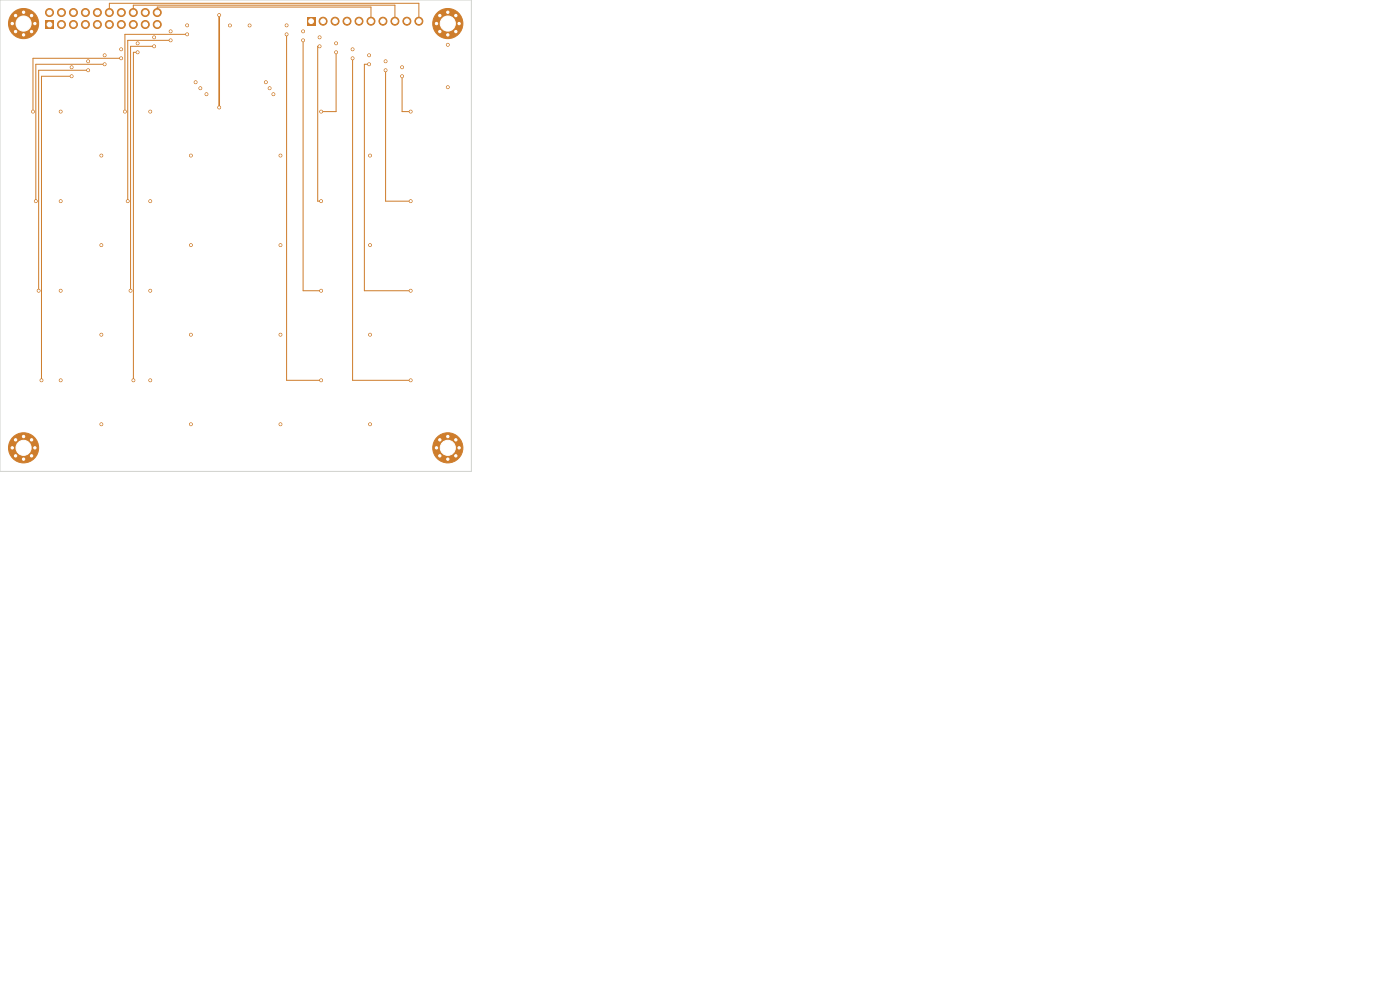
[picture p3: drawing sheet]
<svg xmlns="http://www.w3.org/2000/svg" width="297mm" height="210mm" viewBox="0 0 297 210" stroke-linecap="round" stroke-linejoin="round" font-family="sans-serif">
<g fill="#ce7d2c" stroke="#ce7d2c" stroke-width=".21">
<circle cx="92.6" cy="5" r=".4"/>
<circle cx="93.3" cy="3.3" r=".4"/>
<circle cx="93.3" cy="6.7" r=".4"/>
<circle cx="95" cy="2.6" r=".4"/>
<circle cx="95" cy="5" r="3.2"/>
<circle cx="95" cy="7.4" r=".4"/>
<circle cx="96.7" cy="3.3" r=".4"/>
<circle cx="96.7" cy="6.7" r=".4"/>
<circle cx="97.4" cy="5" r=".4"/>
<circle cx="40.5" cy="52" r=".3"/>
<circle cx="21.5" cy="33" r=".3"/>
<circle cx="59.5" cy="71" r=".3"/>
<circle cx="21.5" cy="90" r=".3"/>
<circle cx="2.6" cy="95" r=".4"/>
<circle cx="3.3" cy="93.3" r=".4"/>
<circle cx="3.3" cy="96.7" r=".4"/>
<circle cx="5" cy="92.6" r=".4"/>
<circle cx="5" cy="95" r="3.2"/>
<circle cx="5" cy="97.4" r=".4"/>
<circle cx="6.7" cy="93.3" r=".4"/>
<circle cx="6.7" cy="96.7" r=".4"/>
<circle cx="7.4" cy="95" r=".4"/>
</g>
<path d="M65.1 3.7h1.8v1.7h-1.8z" fill="#ce7d2c"/>
<g fill="#ce7d2c" stroke="#ce7d2c" stroke-width=".21">
<circle cx="68.5" cy="4.5" r=".85"/>
<circle cx="71.1" cy="4.5" r=".85"/>
<circle cx="73.6" cy="4.5" r=".85"/>
<circle cx="76.2" cy="4.5" r=".85"/>
<circle cx="78.7" cy="4.5" r=".85"/>
<circle cx="81.2" cy="4.5" r=".85"/>
<circle cx="83.8" cy="4.5" r=".85"/>
<circle cx="86.3" cy="4.5" r=".85"/>
<circle cx="88.9" cy="4.5" r=".85"/>
<circle cx="2.6" cy="5" r=".4"/>
<circle cx="3.3" cy="3.3" r=".4"/>
<circle cx="3.3" cy="6.7" r=".4"/>
<circle cx="5" cy="2.6" r=".4"/>
<circle cx="5" cy="5" r="3.2"/>
<circle cx="5" cy="7.4" r=".4"/>
<circle cx="6.7" cy="3.3" r=".4"/>
<circle cx="6.7" cy="6.7" r=".4"/>
<circle cx="7.4" cy="5" r=".4"/>
<circle cx="21.5" cy="52" r=".3"/>
<circle cx="40.5" cy="90" r=".3"/>
<circle cx="78.5" cy="90" r=".3"/>
<circle cx="78.5" cy="71" r=".3"/>
<circle cx="40.5" cy="33" r=".3"/>
<circle cx="59.5" cy="52" r=".3"/>
<circle cx="92.6" cy="95" r=".4"/>
<circle cx="93.3" cy="93.3" r=".4"/>
<circle cx="93.3" cy="96.7" r=".4"/>
<circle cx="95" cy="92.6" r=".4"/>
<circle cx="95" cy="95" r="3.2"/>
<circle cx="95" cy="97.4" r=".4"/>
<circle cx="96.7" cy="93.3" r=".4"/>
<circle cx="96.7" cy="96.7" r=".4"/>
<circle cx="97.4" cy="95" r=".4"/>
</g>
<path d="M9.6 4.4h1.7v1.7h-1.7z" fill="#ce7d2c"/>
<g fill="#ce7d2c" stroke="#ce7d2c" stroke-width=".21">
<circle cx="10.5" cy="2.7" r=".85"/>
<circle cx="13" cy="5.2" r=".85"/>
<circle cx="13" cy="2.7" r=".85"/>
<circle cx="15.6" cy="5.2" r=".85"/>
<circle cx="15.6" cy="2.7" r=".85"/>
<circle cx="18.1" cy="5.2" r=".85"/>
<circle cx="18.1" cy="2.7" r=".85"/>
<circle cx="20.7" cy="5.2" r=".85"/>
<circle cx="20.7" cy="2.7" r=".85"/>
<circle cx="23.2" cy="5.2" r=".85"/>
<circle cx="23.2" cy="2.7" r=".85"/>
<circle cx="25.7" cy="5.2" r=".85"/>
<circle cx="25.7" cy="2.7" r=".85"/>
<circle cx="28.3" cy="5.2" r=".85"/>
<circle cx="28.3" cy="2.7" r=".85"/>
<circle cx="30.8" cy="5.2" r=".85"/>
<circle cx="30.8" cy="2.7" r=".85"/>
<circle cx="33.4" cy="5.2" r=".85"/>
<circle cx="33.4" cy="2.7" r=".85"/>
<circle cx="59.5" cy="33" r=".3"/>
<circle cx="59.5" cy="90" r=".3"/>
<circle cx="21.5" cy="71" r=".3"/>
<circle cx="40.5" cy="71" r=".3"/>
<circle cx="78.5" cy="52" r=".3"/>
<circle cx="78.5" cy="33" r=".3"/>
<circle cx="18.7" cy="13" r=".3"/>
<circle cx="48.8" cy="5.4" r=".3"/>
<circle cx="43.8" cy="20" r=".3"/>
<circle cx="29.2" cy="9.2" r=".3"/>
<circle cx="22.2" cy="11.7" r=".3"/>
<circle cx="74.8" cy="10.5" r=".3"/>
<circle cx="25.7" cy="10.5" r=".3"/>
<circle cx="39.7" cy="5.4" r=".3"/>
<circle cx="85.3" cy="14.3" r=".3"/>
<circle cx="78.3" cy="11.7" r=".3"/>
<circle cx="32.7" cy="7.9" r=".3"/>
<circle cx="36.2" cy="6.6" r=".3"/>
<circle cx="71.3" cy="9.2" r=".3"/>
<circle cx="95" cy="18.5" r=".3"/>
<circle cx="95" cy="9.5" r=".3"/>
<circle cx="67.8" cy="7.9" r=".3"/>
<circle cx="60.8" cy="5.4" r=".3"/>
<circle cx="64.3" cy="6.6" r=".3"/>
<circle cx="52.9" cy="5.4" r=".3"/>
<circle cx="15.2" cy="14.3" r=".3"/>
<circle cx="81.8" cy="13" r=".3"/>
<circle cx="46.5" cy="3.2" r=".3"/>
<circle cx="46.5" cy="22.8" r=".3"/>
<circle cx="41.5" cy="17.4" r=".3"/>
<circle cx="42.5" cy="18.7" r=".3"/>
<circle cx="57.2" cy="18.7" r=".3"/>
<circle cx="58" cy="20" r=".3"/>
<circle cx="56.4" cy="17.4" r=".3"/>
<circle cx="25.7" cy="12.4" r=".3"/>
<circle cx="7" cy="23.7" r=".3"/>
<circle cx="12.9" cy="23.7" r=".3"/>
<circle cx="26.5" cy="23.7" r=".3"/>
<circle cx="31.9" cy="23.7" r=".3"/>
<circle cx="39.7" cy="7.3" r=".3"/>
<circle cx="71.3" cy="11.1" r=".3"/>
<circle cx="68.1" cy="23.7" r=".3"/>
<circle cx="85.3" cy="16.2" r=".3"/>
<circle cx="87.1" cy="23.7" r=".3"/>
<circle cx="22.2" cy="13.6" r=".3"/>
<circle cx="7.6" cy="42.7" r=".3"/>
<circle cx="12.9" cy="42.7" r=".3"/>
<circle cx="27.1" cy="42.7" r=".3"/>
<circle cx="36.2" cy="8.6" r=".3"/>
<circle cx="31.9" cy="42.7" r=".3"/>
<circle cx="67.8" cy="9.8" r=".3"/>
<circle cx="68.1" cy="42.7" r=".3"/>
<circle cx="81.8" cy="14.9" r=".3"/>
<circle cx="87.1" cy="42.7" r=".3"/>
<circle cx="18.7" cy="14.9" r=".3"/>
<circle cx="8.2" cy="61.7" r=".3"/>
<circle cx="12.9" cy="61.7" r=".3"/>
<circle cx="32.7" cy="9.8" r=".3"/>
<circle cx="27.7" cy="61.7" r=".3"/>
<circle cx="31.9" cy="61.7" r=".3"/>
<circle cx="64.3" cy="8.6" r=".3"/>
<circle cx="68.1" cy="61.7" r=".3"/>
<circle cx="87.1" cy="61.7" r=".3"/>
<circle cx="78.3" cy="13.6" r=".3"/>
<circle cx="8.8" cy="80.7" r=".3"/>
<circle cx="12.9" cy="80.7" r=".3"/>
<circle cx="15.2" cy="16.2" r=".3"/>
<circle cx="29.2" cy="11.1" r=".3"/>
<circle cx="31.9" cy="80.7" r=".3"/>
<circle cx="28.3" cy="80.7" r=".3"/>
<circle cx="68.1" cy="80.7" r=".3"/>
<circle cx="60.8" cy="7.3" r=".3"/>
<circle cx="74.8" cy="12.4" r=".3"/>
<circle cx="87.1" cy="80.7" r=".3"/>
<circle cx="71.3" cy="11.1" r=".1"/>
<circle cx="85.3" cy="16.2" r=".1"/>
<circle cx="81.8" cy="14.9" r=".1"/>
<circle cx="64.3" cy="8.6" r=".1"/>
<circle cx="60.8" cy="7.3" r=".1"/>
<circle cx="74.8" cy="12.4" r=".1"/>
</g>
<path d="M46.5 3.2v19.6" fill="none" stroke="#ce7d2c" stroke-width=".35"/>
<g fill="none" stroke="#ce7d2c" stroke-width=".21">
<path d="M15.2 16.2h-6.4v64.5M18.7 14.9h-10.5v46.8M22.2 13.6h-14.6v29.1M23.2 2.7v-2h65.7v3.8M25.7 12.4h-18.7v11.3M28.3 2.7v-1.6h55.5v3.4M29.2 11.1h-.9v69.6M32.7 9.8h-5v51.9M33.4 2.7v-1.2h45.3v3M36.2 8.6h-9.1v34.1M39.7 7.3h-13.2v16.4M60.8 7.3v73.4h7.3"/>
<path d="M64.3 8.6v53.1h3.8M67.8 9.8h-.4v32.9h.7M71.3 11.1v12.6h-3.2M74.8 12.4v68.3h12.3M78.3 13.6h-1v48.1h9.8M81.8 14.9v27.8h5.3M85.3 16.2v7.5h1.8"/>
</g>
<path d="M0 0h100v100h-100z" fill="none" stroke="#d0d2cd" stroke-width=".21"/>
<g fill="#fff" stroke="#fff" stroke-width=".21">
<circle cx="18.7" cy="13" r=".15"/>
<circle cx="48.8" cy="5.4" r=".15"/>
<circle cx="43.8" cy="20" r=".15"/>
<circle cx="29.2" cy="9.2" r=".15"/>
<circle cx="22.2" cy="11.7" r=".15"/>
<circle cx="74.8" cy="10.5" r=".15"/>
<circle cx="25.7" cy="10.5" r=".15"/>
<circle cx="39.7" cy="5.4" r=".15"/>
<circle cx="85.3" cy="14.3" r=".15"/>
<circle cx="78.3" cy="11.7" r=".15"/>
<circle cx="32.7" cy="7.9" r=".15"/>
<circle cx="36.2" cy="6.7" r=".15"/>
<circle cx="71.3" cy="9.2" r=".15"/>
<circle cx="95" cy="18.5" r=".15"/>
<circle cx="95" cy="9.5" r=".15"/>
<circle cx="67.8" cy="7.9" r=".15"/>
<circle cx="60.8" cy="5.4" r=".15"/>
<circle cx="64.3" cy="6.7" r=".15"/>
<circle cx="52.9" cy="5.4" r=".15"/>
<circle cx="15.2" cy="14.3" r=".15"/>
<circle cx="81.8" cy="13" r=".15"/>
<circle cx="46.5" cy="3.2" r=".15"/>
<circle cx="46.5" cy="22.8" r=".15"/>
<circle cx="41.5" cy="17.4" r=".15"/>
<circle cx="42.5" cy="18.7" r=".15"/>
<circle cx="57.2" cy="18.7" r=".15"/>
<circle cx="58" cy="20" r=".15"/>
<circle cx="56.4" cy="17.4" r=".15"/>
<circle cx="25.7" cy="12.4" r=".15"/>
<circle cx="7" cy="23.7" r=".15"/>
<circle cx="12.9" cy="23.7" r=".15"/>
<circle cx="26.5" cy="23.7" r=".15"/>
<circle cx="31.9" cy="23.7" r=".15"/>
<circle cx="39.7" cy="7.3" r=".15"/>
<circle cx="71.3" cy="11.1" r=".15"/>
<circle cx="68.1" cy="23.7" r=".15"/>
<circle cx="85.3" cy="16.2" r=".15"/>
<circle cx="87.1" cy="23.7" r=".15"/>
<circle cx="22.2" cy="13.6" r=".15"/>
<circle cx="7.6" cy="42.7" r=".15"/>
<circle cx="12.9" cy="42.7" r=".15"/>
<circle cx="27.1" cy="42.7" r=".15"/>
<circle cx="36.2" cy="8.6" r=".15"/>
<circle cx="31.9" cy="42.7" r=".15"/>
<circle cx="67.8" cy="9.8" r=".15"/>
<circle cx="68.1" cy="42.7" r=".15"/>
<circle cx="81.8" cy="14.9" r=".15"/>
<circle cx="87.1" cy="42.7" r=".15"/>
<circle cx="18.7" cy="14.9" r=".15"/>
<circle cx="8.2" cy="61.7" r=".15"/>
<circle cx="12.9" cy="61.7" r=".15"/>
<circle cx="32.7" cy="9.8" r=".15"/>
<circle cx="27.7" cy="61.7" r=".15"/>
<circle cx="31.9" cy="61.7" r=".15"/>
<circle cx="64.3" cy="8.6" r=".15"/>
<circle cx="68.1" cy="61.7" r=".15"/>
<circle cx="87.1" cy="61.7" r=".15"/>
<circle cx="78.3" cy="13.6" r=".15"/>
<circle cx="8.8" cy="80.7" r=".15"/>
<circle cx="12.9" cy="80.7" r=".15"/>
<circle cx="15.2" cy="16.2" r=".15"/>
<circle cx="29.2" cy="11.1" r=".15"/>
<circle cx="31.9" cy="80.7" r=".15"/>
<circle cx="28.3" cy="80.7" r=".15"/>
<circle cx="68.1" cy="80.7" r=".15"/>
<circle cx="60.8" cy="7.3" r=".15"/>
<circle cx="74.8" cy="12.4" r=".15"/>
<circle cx="87.1" cy="80.7" r=".15"/>
<circle cx="92.6" cy="5" r=".25"/>
<circle cx="93.3" cy="3.3" r=".25"/>
<circle cx="93.3" cy="6.7" r=".25"/>
<circle cx="95" cy="2.6" r=".25"/>
<circle cx="95" cy="5" r="1.6"/>
<circle cx="95" cy="7.4" r=".25"/>
<circle cx="96.7" cy="3.3" r=".25"/>
<circle cx="96.7" cy="6.7" r=".25"/>
<circle cx="97.4" cy="5" r=".25"/>
<circle cx="40.5" cy="52" r=".15"/>
<circle cx="21.5" cy="33" r=".15"/>
<circle cx="59.5" cy="71" r=".15"/>
<circle cx="21.5" cy="90" r=".15"/>
<circle cx="2.6" cy="95" r=".25"/>
<circle cx="3.3" cy="93.3" r=".25"/>
<circle cx="3.3" cy="96.7" r=".25"/>
<circle cx="5" cy="92.6" r=".25"/>
<circle cx="5" cy="95" r="1.6"/>
<circle cx="5" cy="97.4" r=".25"/>
<circle cx="6.7" cy="93.3" r=".25"/>
<circle cx="6.7" cy="96.7" r=".25"/>
<circle cx="7.4" cy="95" r=".25"/>
<circle cx="66" cy="4.5" r=".5"/>
<circle cx="68.5" cy="4.5" r=".5"/>
<circle cx="71.1" cy="4.5" r=".5"/>
<circle cx="73.6" cy="4.5" r=".5"/>
<circle cx="76.2" cy="4.5" r=".5"/>
<circle cx="78.7" cy="4.5" r=".5"/>
<circle cx="81.2" cy="4.5" r=".5"/>
<circle cx="83.8" cy="4.5" r=".5"/>
<circle cx="86.3" cy="4.5" r=".5"/>
<circle cx="88.9" cy="4.5" r=".5"/>
<circle cx="2.6" cy="5" r=".25"/>
<circle cx="3.3" cy="3.3" r=".25"/>
<circle cx="3.3" cy="6.7" r=".25"/>
<circle cx="5" cy="2.6" r=".25"/>
<circle cx="5" cy="5" r="1.6"/>
<circle cx="5" cy="7.4" r=".25"/>
<circle cx="6.7" cy="3.3" r=".25"/>
<circle cx="6.7" cy="6.7" r=".25"/>
<circle cx="7.4" cy="5" r=".25"/>
<circle cx="21.5" cy="52" r=".15"/>
<circle cx="40.5" cy="90" r=".15"/>
<circle cx="78.5" cy="90" r=".15"/>
<circle cx="78.5" cy="71" r=".15"/>
<circle cx="40.5" cy="33" r=".15"/>
<circle cx="59.5" cy="52" r=".15"/>
<circle cx="92.6" cy="95" r=".25"/>
<circle cx="93.3" cy="93.3" r=".25"/>
<circle cx="93.3" cy="96.7" r=".25"/>
<circle cx="95" cy="92.6" r=".25"/>
<circle cx="95" cy="95" r="1.6"/>
<circle cx="95" cy="97.4" r=".25"/>
<circle cx="96.7" cy="93.3" r=".25"/>
<circle cx="96.7" cy="96.7" r=".25"/>
<circle cx="97.4" cy="95" r=".25"/>
<circle cx="10.5" cy="5.2" r=".5"/>
<circle cx="10.5" cy="2.7" r=".5"/>
<circle cx="13" cy="5.2" r=".5"/>
<circle cx="13" cy="2.7" r=".5"/>
<circle cx="15.6" cy="5.2" r=".5"/>
<circle cx="15.6" cy="2.7" r=".5"/>
<circle cx="18.1" cy="5.2" r=".5"/>
<circle cx="18.1" cy="2.7" r=".5"/>
<circle cx="20.7" cy="5.2" r=".5"/>
<circle cx="20.7" cy="2.7" r=".5"/>
<circle cx="23.2" cy="5.2" r=".5"/>
<circle cx="23.2" cy="2.7" r=".5"/>
<circle cx="25.7" cy="5.2" r=".5"/>
<circle cx="25.7" cy="2.7" r=".5"/>
<circle cx="28.3" cy="5.2" r=".5"/>
<circle cx="28.3" cy="2.7" r=".5"/>
<circle cx="30.8" cy="5.2" r=".5"/>
<circle cx="30.8" cy="2.7" r=".5"/>
<circle cx="33.4" cy="5.2" r=".5"/>
<circle cx="33.4" cy="2.7" r=".5"/>
<circle cx="59.5" cy="33" r=".15"/>
<circle cx="59.5" cy="90" r=".15"/>
<circle cx="21.5" cy="71" r=".15"/>
<circle cx="40.5" cy="71" r=".15"/>
<circle cx="78.5" cy="52" r=".15"/>
<circle cx="78.5" cy="33" r=".15"/>
</g>
</svg>
